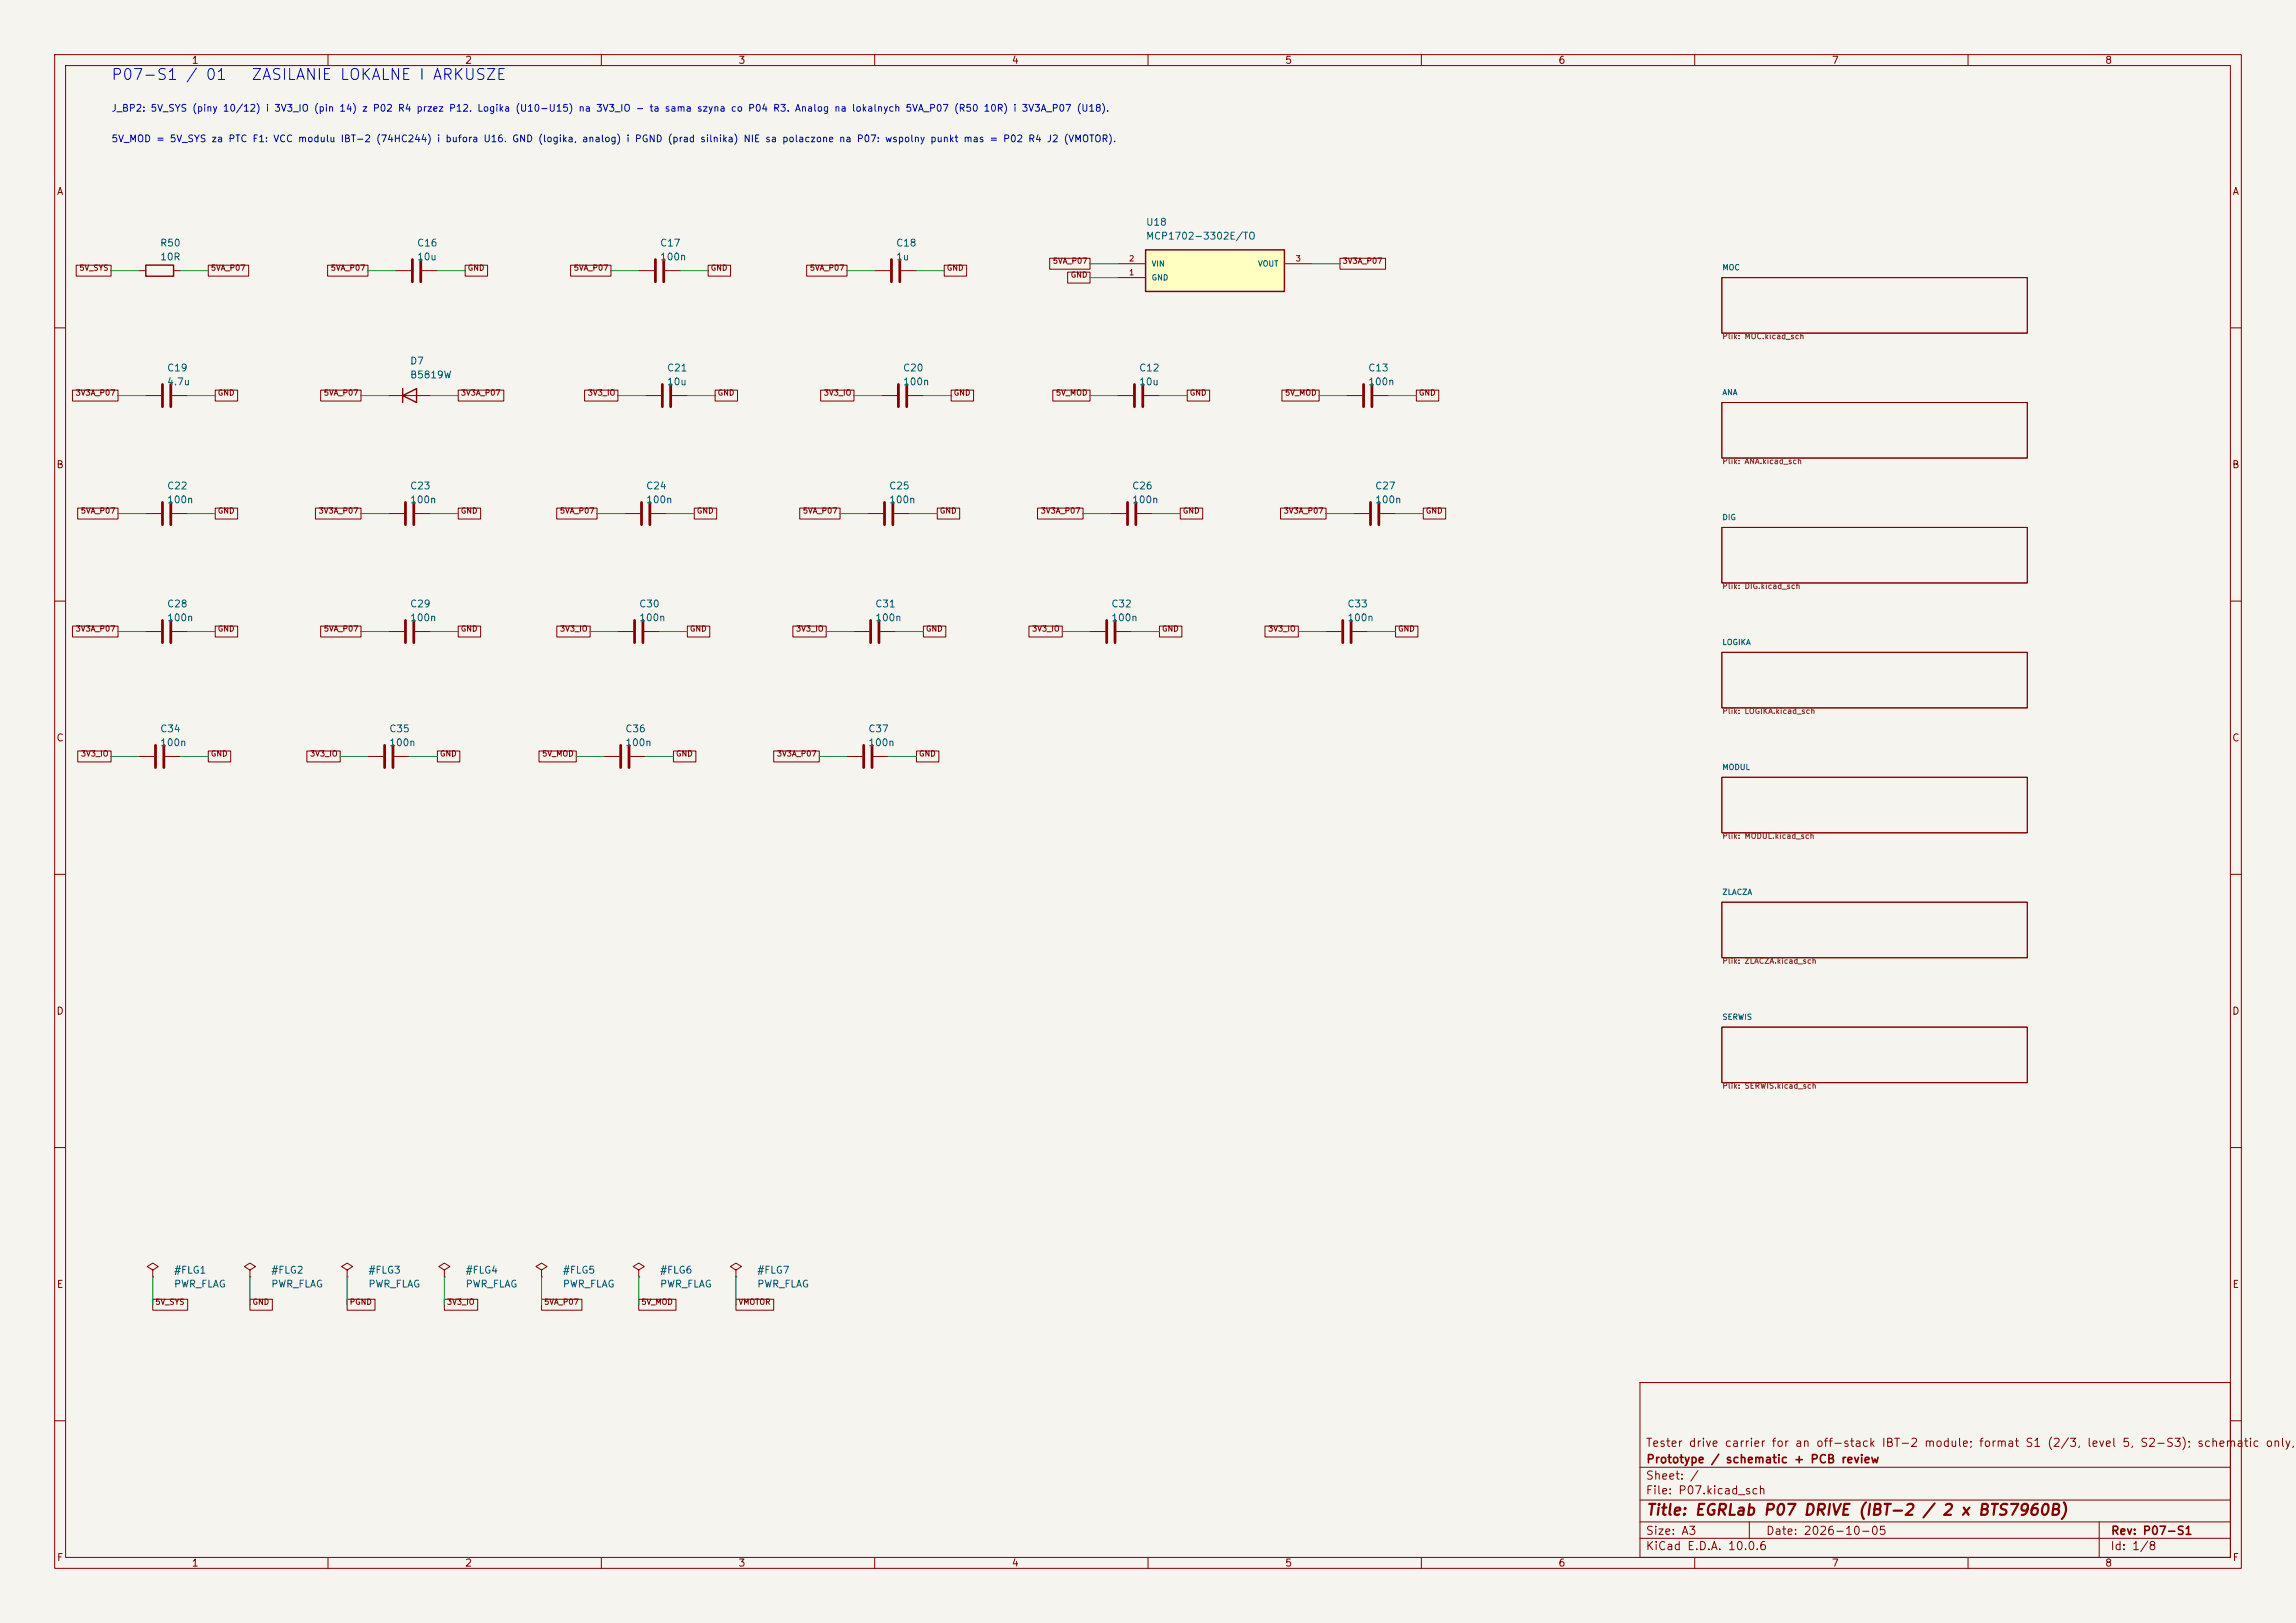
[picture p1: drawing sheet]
<svg xmlns="http://www.w3.org/2000/svg" width="420mm" height="297mm" viewBox="0 0 420 297" stroke-linecap="round" stroke-linejoin="round" font-family="sans-serif">
<defs><g id="words">
<g font-size="2" fill="#0000c2">
<text x="20.2" y="15.1">P07-S1 / 01</text>
<text x="45.8" y="15.1">ZASILANIE LOKALNE I ARKUSZE</text>
</g>
<text font-size="2" fill="#840000" x="301" y="277.8">Title: EGRLab P07 DRIVE (IBT-2 / 2 x BTS7960B)</text>
<g font-size="1.5" fill="#840000">
<text x="300.9" y="265.1">Tester drive carrier for an off-stack IBT-2 module; format S1 (2/3, level 5, S2-S3); schematic only,</text>
<text x="301" y="268.1">Prototype / schematic + PCB review</text>
<text x="300.9" y="273.8">File: P07.kicad_sch</text>
<text x="300.9" y="271.1">Sheet: /</text>
<text x="300.9" y="281.2">Size: A3</text>
<text x="322.9" y="281.2">Date: 2026-10-05</text>
<text x="386" y="281.2">Rev: P07-S1</text>
<text x="300.9" y="284">KiCad E.D.A. 10.0.6</text>
<text x="385.9" y="284">Id: 1/8</text>
</g>
<g font-size="1.3" fill="#840000">
<text x="35" y="12">1</text>
<text x="85" y="12">2</text>
<text x="135" y="12">3</text>
<text x="185" y="12">4</text>
<text x="235" y="12">5</text>
<text x="285" y="12">6</text>
<text x="335" y="12">7</text>
<text x="385" y="12">8</text>
<text x="10.3" y="36">A</text>
<text x="408.3" y="36">A</text>
<text x="10.2" y="86">B</text>
<text x="408.2" y="86">B</text>
<text x="10.2" y="136">C</text>
<text x="408.2" y="136">C</text>
<text x="10.2" y="186">D</text>
<text x="408.2" y="186">D</text>
<text x="10.3" y="236">E</text>
<text x="408.3" y="236">E</text>
<text x="10.3" y="286">F</text>
<text x="35" y="287">1</text>
<text x="85" y="287">2</text>
<text x="135" y="287">3</text>
<text x="185" y="287">4</text>
<text x="235" y="287">5</text>
<text x="285" y="287">6</text>
<text x="335" y="287">7</text>
<text x="385" y="287">8</text>
<text x="408.3" y="286">F</text>
</g>
<g font-size="1.3" fill="#0000c2">
<text x="20.3" y="20.7">J_BP2: 5V_SYS (piny 10/12) i 3V3_IO (pin 14) z P02 R4 przez P12. Logika (U10-U15) na 3V3_IO - ta sama szyna co P04 R3. Analog na lokalnych 5VA_P07 (R50 10R) i 3V3A_P07 (U18).</text>
<text x="20.3" y="26.3">5V_MOD = 5V_SYS za PTC F1: VCC modulu IBT-2 (74HC244) i bufora U16. GND (logika, analog) i PGND (prad silnika) NIE sa polaczone na P07: wspolny punkt mas = P02 R4 J2 (VMOTOR).</text>
</g>
<g font-size="1.3" fill="#006464">
<text x="209.5" y="41.6">U18</text>
<text x="29.2" y="45.4">R50</text>
<text x="29.2" y="48">10R</text>
<text x="76.2" y="45.4">C16</text>
<text x="76.2" y="48">10u</text>
<text x="120.6" y="45.4">C17</text>
<text x="120.6" y="48">100n</text>
<text x="163.8" y="45.4">C18</text>
<text x="163.8" y="48">1u</text>
<text x="209.5" y="44.1">MCP1702-3302E/TO</text>
<text x="30.5" y="68.3">C19</text>
<text x="30.5" y="70.8">4.7u</text>
<text x="74.9" y="67">D7</text>
<text x="74.9" y="69.5">B5819W</text>
<text x="121.9" y="68.3">C21</text>
<text x="121.9" y="70.8">10u</text>
<text x="165.1" y="68.3">C20</text>
<text x="165.1" y="70.8">100n</text>
<text x="208.3" y="68.3">C12</text>
<text x="208.3" y="70.8">10u</text>
<text x="250.2" y="68.3">C13</text>
<text x="250.2" y="70.8">100n</text>
<text x="30.5" y="89.9">C22</text>
<text x="74.9" y="89.9">C23</text>
<text x="118.1" y="89.9">C24</text>
<text x="162.5" y="89.9">C25</text>
<text x="207" y="89.9">C26</text>
<text x="251.4" y="89.9">C27</text>
<text x="30.5" y="92.4">100n</text>
<text x="74.9" y="92.4">100n</text>
<text x="118.1" y="92.4">100n</text>
<text x="162.5" y="92.4">100n</text>
<text x="207" y="92.4">100n</text>
<text x="251.4" y="92.4">100n</text>
<text x="30.5" y="111.5">C28</text>
<text x="30.5" y="114">100n</text>
<text x="74.9" y="111.5">C29</text>
<text x="74.9" y="114">100n</text>
<text x="116.8" y="111.5">C30</text>
<text x="116.8" y="114">100n</text>
<text x="160" y="111.5">C31</text>
<text x="160" y="114">100n</text>
<text x="203.2" y="111.5">C32</text>
<text x="203.2" y="114">100n</text>
<text x="246.4" y="111.5">C33</text>
<text x="246.4" y="114">100n</text>
<text x="29.2" y="134.3">C34</text>
<text x="29.2" y="136.9">100n</text>
<text x="71.1" y="134.3">C35</text>
<text x="71.1" y="136.9">100n</text>
<text x="114.3" y="134.3">C36</text>
<text x="114.3" y="136.9">100n</text>
<text x="158.7" y="134.3">C37</text>
<text x="158.7" y="136.9">100n</text>
<text x="31.7" y="233.4">#FLG1</text>
<text x="49.5" y="233.4">#FLG2</text>
<text x="67.3" y="233.4">#FLG3</text>
<text x="85.1" y="233.4">#FLG4</text>
<text x="102.9" y="233.4">#FLG5</text>
<text x="120.6" y="233.4">#FLG6</text>
<text x="138.4" y="233.4">#FLG7</text>
<text x="31.7" y="235.9">PWR_FLAG</text>
<text x="49.5" y="235.9">PWR_FLAG</text>
<text x="67.3" y="235.9">PWR_FLAG</text>
<text x="85.1" y="235.9">PWR_FLAG</text>
<text x="102.9" y="235.9">PWR_FLAG</text>
<text x="120.6" y="235.9">PWR_FLAG</text>
<text x="138.4" y="235.9">PWR_FLAG</text>
</g>
<g font-size="1" fill="#840000">
<text x="14.4" y="49.8">5V_SYS</text>
<text x="38.5" y="49.8">5VA_P07</text>
<text x="60.4" y="49.8">5VA_P07</text>
<text x="85.5" y="49.8">GND</text>
<text x="104.9" y="49.8">5VA_P07</text>
<text x="129.9" y="49.8">GND</text>
<text x="148" y="49.8">5VA_P07</text>
<text x="173.1" y="49.8">GND</text>
<text x="192.5" y="48.5">5VA_P07</text>
<text x="195.8" y="51">GND</text>
<text x="245.5" y="48.5">3V3A_P07</text>
<text x="13.7" y="72.6">3V3A_P07</text>
<text x="39.7" y="72.6">GND</text>
<text x="59.1" y="72.6">5VA_P07</text>
<text x="84.2" y="72.6">3V3A_P07</text>
<text x="107.4" y="72.6">3V3_IO</text>
<text x="131.2" y="72.6">GND</text>
<text x="150.6" y="72.6">3V3_IO</text>
<text x="174.4" y="72.6">GND</text>
<text x="193.1" y="72.6">5V_MOD</text>
<text x="217.5" y="72.6">GND</text>
<text x="235" y="72.6">5V_MOD</text>
<text x="259.5" y="72.6">GND</text>
<text x="14.7" y="94.2">5VA_P07</text>
<text x="39.7" y="94.2">GND</text>
<text x="58.2" y="94.2">3V3A_P07</text>
<text x="84.2" y="94.2">GND</text>
<text x="102.3" y="94.2">5VA_P07</text>
<text x="127.4" y="94.2">GND</text>
<text x="146.8" y="94.2">5VA_P07</text>
<text x="171.8" y="94.2">GND</text>
<text x="190.3" y="94.2">3V3A_P07</text>
<text x="216.3" y="94.2">GND</text>
<text x="234.7" y="94.2">3V3A_P07</text>
<text x="260.7" y="94.2">GND</text>
<text x="13.7" y="115.8">3V3A_P07</text>
<text x="39.7" y="115.8">GND</text>
<text x="59.1" y="115.8">5VA_P07</text>
<text x="84.2" y="115.8">GND</text>
<text x="102.3" y="115.8">3V3_IO</text>
<text x="126.1" y="115.8">GND</text>
<text x="145.5" y="115.8">3V3_IO</text>
<text x="169.3" y="115.8">GND</text>
<text x="188.7" y="115.8">3V3_IO</text>
<text x="212.5" y="115.8">GND</text>
<text x="231.9" y="115.8">3V3_IO</text>
<text x="255.6" y="115.8">GND</text>
<text x="14.7" y="138.7">3V3_IO</text>
<text x="38.5" y="138.7">GND</text>
<text x="56.6" y="138.7">3V3_IO</text>
<text x="80.4" y="138.7">GND</text>
<text x="99.1" y="138.7">5V_MOD</text>
<text x="123.6" y="138.7">GND</text>
<text x="142" y="138.7">3V3A_P07</text>
<text x="168" y="138.7">GND</text>
<text x="28.3" y="239">5V_SYS</text>
<text x="46.1" y="239">GND</text>
<text x="63.9" y="239">PGND</text>
<text x="81.7" y="239">3V3_IO</text>
<text x="99.4" y="239">5VA_P07</text>
<text x="117.2" y="239">5V_MOD</text>
<text x="135" y="239">VMOTOR</text>
</g>
<g font-size="1" fill="#a90000">
<text x="206.4" y="50.6">1</text>
<text x="206.4" y="48.1">2</text>
<text x="236.9" y="48.1">3</text>
</g>
<g font-size="1" fill="#006464">
<text x="210.6" y="51.6">GND</text>
<text x="210.6" y="49">VIN</text>
<text x="230" y="49">VOUT</text>
<text x="315" y="49.7">MOC</text>
<text x="315" y="72.6">ANA</text>
<text x="315" y="95.4">DIG</text>
<text x="315" y="118.3">LOGIKA</text>
<text x="315" y="141.1">MODUL</text>
<text x="315" y="164">ZLACZA</text>
<text x="315" y="186.9">SERWIS</text>
</g>
<g font-size="1" fill="#725600">
<text x="315" y="62.3">Plik: MOC.kicad_sch</text>
<text x="315" y="85.2">Plik: ANA.kicad_sch</text>
<text x="315" y="108">Plik: DIG.kicad_sch</text>
<text x="315" y="130.9">Plik: LOGIKA.kicad_sch</text>
<text x="315" y="153.7">Plik: MODUL.kicad_sch</text>
<text x="315" y="176.6">Plik: ZLACZA.kicad_sch</text>
<text x="315" y="199.5">Plik: SERWIS.kicad_sch</text>
</g>
</g></defs>
<path d="M0 0h420v297h-420z" fill="#f5f4ef" stroke="#f5f4ef" stroke-width=".18"/>
<g fill="none" stroke="#840000" stroke-width=".18">
<path d="M10 10h400v277h-400zM12 12h396v273h-396zM60 10v2M110 10v2M160 10v2M210 10v2M260 10v2M310 10v2M360 10v2M315 50.8h55.8v10.2h-55.8zM10 60h2M161.3 72.4h2.8"/>
<path d="M166.1 72.4h2.8M204.5 72.4h2.8M209.3 72.4h2.8M246.4 72.4h2.8M251.2 72.4h2.8M315 73.7h55.8v10.1h-55.8zM408 60h2M158.7 94h2.8M163.6 94h2.8M247.6 94h2.8M252.5 94h2.8M315 96.5h55.8v10.2h-55.8z"/>
<path d="M10 110h2M26.7 115.6h2.8M31.5 115.6h2.8M242.6 115.6h2.8M247.4 115.6h2.8M315 119.4h55.8v10.1h-55.8zM408 110h2M10 160h2M315 142.2h55.8v10.2h-55.8zM408 160h2M315 165.1h55.8v10.2h-55.8zM315 188h55.8v10.1h-55.8z"/>
<path d="M10 210h2M408 210h2M27.9 232.4l1.1-.6-1.1-.7-1 .7 1 .6v1.3M27.9 233.7h.1M45.7 232.4l1-.6-1-.7-1 .7 1 .6v1.3M45.7 233.7h.1M134.6 232.4l1-.6-1-.7-1 .7 1 .6v1.3M134.6 233.7h.1M300 253h108v32h-108zM10 260h2M300 278.5h108M300 274.5h108"/>
<path d="M300 268.5h108M320 278.5v3M384 278.5v6.5M408 260h2M60 285v2M110 285v2M160 285v2M210 285v2M260 285v2M300 281.5h108M310 285v2M360 285v2"/>
</g>
<g fill="none" stroke="#840000" stroke-width=".51">
<path d="M164.3 70.4v4M165.9 70.4v4M207.5 70.4v4M209 70.4v4M249.4 70.4v4M251 70.4v4M161.8 91.9v4.1M163.3 91.9v4.1M250.7 91.9v4.1M252.2 91.9v4.1M29.7 113.5v4.1M31.2 113.5v4.1"/>
<path d="M245.6 113.5v4.1M247.1 113.5v4.1"/>
</g>
<path d="M209.5 45.7h25.4v7.6h-25.4z" fill="#ffffc2"/>
<path d="M26.7 48.5h5v2h-5zM209.5 45.7h25.4v7.6h-25.4zM73.7 72.4l2.5-1.3v2.6zM73.7 71.1v2.6" fill="none" stroke="#840000" stroke-width=".25"/>
<g fill="none" stroke="#840000" stroke-width=".18">
<path d="M13.9 48.5h6.4v2h-6.4zM25.4 49.5h1.3M31.7 49.5h1.3M38.1 48.5h7.4v2h-7.4zM59.9 48.5h7.4v2h-7.4zM72.4 49.5h2.8M77.2 49.5h2.8M85.1 48.5h4.1v2h-4.1zM104.4 48.5h7.4v2h-7.4zM116.8 49.5h2.8M121.7 49.5h2.8M129.5 48.5h4.1v2h-4.1z"/>
<path d="M147.6 48.5h7.3v2h-7.3zM160 49.5h2.8M164.8 49.5h2.8M172.7 48.5h4.1v2h-4.1zM192 47.3h7.4v2h-7.4zM195.3 49.8h4.1v2h-4.1zM204.5 50.8h5M204.5 48.3h5M234.9 48.3h5.1M245.1 47.3h8.3v2h-8.3zM13.3 71.4h8.3v2h-8.3zM26.7 72.4h2.8"/>
<path d="M31.5 72.4h2.8M39.4 71.4h4.1v2h-4.1zM58.7 71.4h7.3v2h-7.3zM71.1 72.4h7.6M83.8 71.4h8.4v2h-8.4zM106.9 71.4h6.1v2h-6.1zM118.1 72.4h2.8M122.9 72.4h2.8M130.8 71.4h4.1v2h-4.1zM150.1 71.4h6.1v2h-6.1zM174 71.4h4.1v2h-4.1zM192.6 71.4h6.8v2h-6.8z"/>
<path d="M217.2 71.4h4.1v2h-4.1zM234.5 71.4h6.8v2h-6.8zM259.1 71.4h4.1v2h-4.1zM14.2 93h7.4v2h-7.4zM26.7 94h2.8M31.5 94h2.8M39.4 93h4.1v2h-4.1zM57.7 93h8.3v2h-8.3zM71.1 94h2.8M75.9 94h2.8M83.8 93h4.1v2h-4.1zM101.8 93h7.4v2h-7.4z"/>
<path d="M114.3 94h2.8M119.1 94h2.8M127 93h4.1v2h-4.1zM146.3 93h7.4v2h-7.4zM171.4 93h4.1v2h-4.1zM189.8 93h8.3v2h-8.3zM203.2 94h2.8M208 94h2.8M215.9 93h4.1v2h-4.1zM234.2 93h8.4v2h-8.4zM260.3 93h4.1v2h-4.1zM13.3 114.6h8.3v2h-8.3z"/>
<path d="M39.4 114.6h4.1v2h-4.1zM58.7 114.6h7.3v2h-7.3zM71.1 115.6h2.8M75.9 115.6h2.8M83.8 114.6h4.1v2h-4.1zM101.9 114.6h6v2h-6zM113 115.6h2.8M117.9 115.6h2.7M125.7 114.6h4.1v2h-4.1zM145 114.6h6.1v2h-6.1zM156.2 115.6h2.8M161 115.6h2.8"/>
<path d="M168.9 114.6h4.1v2h-4.1zM188.2 114.6h6.1v2h-6.1zM199.4 115.6h2.8M204.2 115.6h2.8M212.1 114.6h4.1v2h-4.1zM231.4 114.6h6.1v2h-6.1zM255.3 114.6h4.1v2h-4.1zM14.2 137.4h6.1v2h-6.1zM25.4 138.4h2.8M30.2 138.4h2.8M38.1 137.4h4.1v2h-4.1zM56.1 137.4h6.1v2h-6.1z"/>
<path d="M67.3 138.4h2.8M72.1 138.4h2.8M80 137.4h4.1v2h-4.1zM98.6 137.4h6.8v2h-6.8zM110.5 138.4h2.8M115.3 138.4h2.8M123.2 137.4h4.1v2h-4.1zM141.5 137.4h8.4v2h-8.4zM154.9 138.4h2.8M159.8 138.4h2.8M167.6 137.4h4.1v2h-4.1zM27.9 237.8h6.4v2h-6.4z"/>
<path d="M45.7 237.8h4.1v2h-4.1zM63.5 232.4l1-.6-1-.7-1 .7 1 .6v1.3M63.5 233.7h.1M63.5 237.8h5.1v2h-5.1zM81.3 232.4l1-.6-1-.7-1 .7 1 .6v1.3M81.3 233.7h.1M81.3 237.8h6.1v2h-6.1zM99.1 232.4l1-.6-1-.7-1.1 .7 1.1 .6v1.3M99.1 233.7h.1M99.1 237.8h7.3v2h-7.3zM116.8 232.4l1.1-.6-1.1-.7-1 .7 1 .6v1.3M116.8 233.7h.1"/>
<path d="M116.8 237.8h6.9v2h-6.9zM134.6 237.8h6.9v2h-6.9z"/>
</g>
<g fill="none" stroke="#840000" stroke-width=".51">
<path d="M75.4 47.5v4.1M77 47.5v4.1M119.9 47.5v4.1M121.4 47.5v4.1M163.1 47.5v4.1M164.6 47.5v4.1M29.7 70.4v4M31.2 70.4v4M121.2 70.4v4M122.7 70.4v4M29.7 91.9v4.1M31.2 91.9v4.1"/>
<path d="M74.2 91.9v4.1M75.7 91.9v4.1M117.3 91.9v4.1M118.9 91.9v4.1M206.2 91.9v4.1M207.8 91.9v4.1M74.2 113.5v4.1M75.7 113.5v4.1M116.1 113.5v4.1M117.6 113.5v4.1M159.3 113.5v4.1M160.8 113.5v4.1"/>
<path d="M202.4 113.5v4.1M204 113.5v4.1M28.4 136.4v4.1M30 136.4v4.1M70.4 136.4v4.1M71.9 136.4v4.1M113.5 136.4v4.1M115.1 136.4v4.1M158 136.4v4.1M159.5 136.4v4.1"/>
</g>
<g fill="none" stroke="#009600" stroke-width=".18">
<path d="M20.3 49.5h5.1M33 49.5h5.1M67.3 49.5h5.1M80 49.5h5.1M111.8 49.5h5M124.5 49.5h5M154.9 49.5h5.1M167.6 49.5h5.1M199.4 48.3h5.1M199.4 50.8h5.1M240 48.3h5.1M21.6 72.4h5.1"/>
<path d="M34.3 72.4h5.1M66 72.4h5.1M78.7 72.4h5.1M113 72.4h5.1M125.7 72.4h5.1M156.2 72.4h5.1M168.9 72.4h5.1M199.4 72.4h5.1M212.1 72.4h5.1M241.3 72.4h5.1M254 72.4h5.1M21.6 94h5.1"/>
<path d="M34.3 94h5.1M66 94h5.1M78.7 94h5.1M109.2 94h5.1M121.9 94h5.1M153.7 94h5M166.4 94h5M198.1 94h5.1M210.8 94h5.1M242.6 94h5M255.3 94h5M21.6 115.6h5.1"/>
<path d="M34.3 115.6h5.1M66 115.6h5.1M78.7 115.6h5.1M107.9 115.6h5.1M120.6 115.6h5.1M151.1 115.6h5.1M163.8 115.6h5.1M194.3 115.6h5.1M207 115.6h5.1M237.5 115.6h5.1M250.2 115.6h5.1M20.3 138.4h5.1"/>
<path d="M33 138.4h5.1M62.2 138.4h5.1M74.9 138.4h5.1M105.4 138.4h5.1M118.1 138.4h5.1M149.9 138.4h5M162.6 138.4h5M27.9 233.7v5.1M45.7 233.7v5.1M63.5 233.7v5.1M81.3 233.7v5.1M99.1 233.7v5.1"/>
<path d="M116.8 233.7v5.1M134.6 233.7v5.1"/>
</g>
<use href="#words"/>
</svg>
